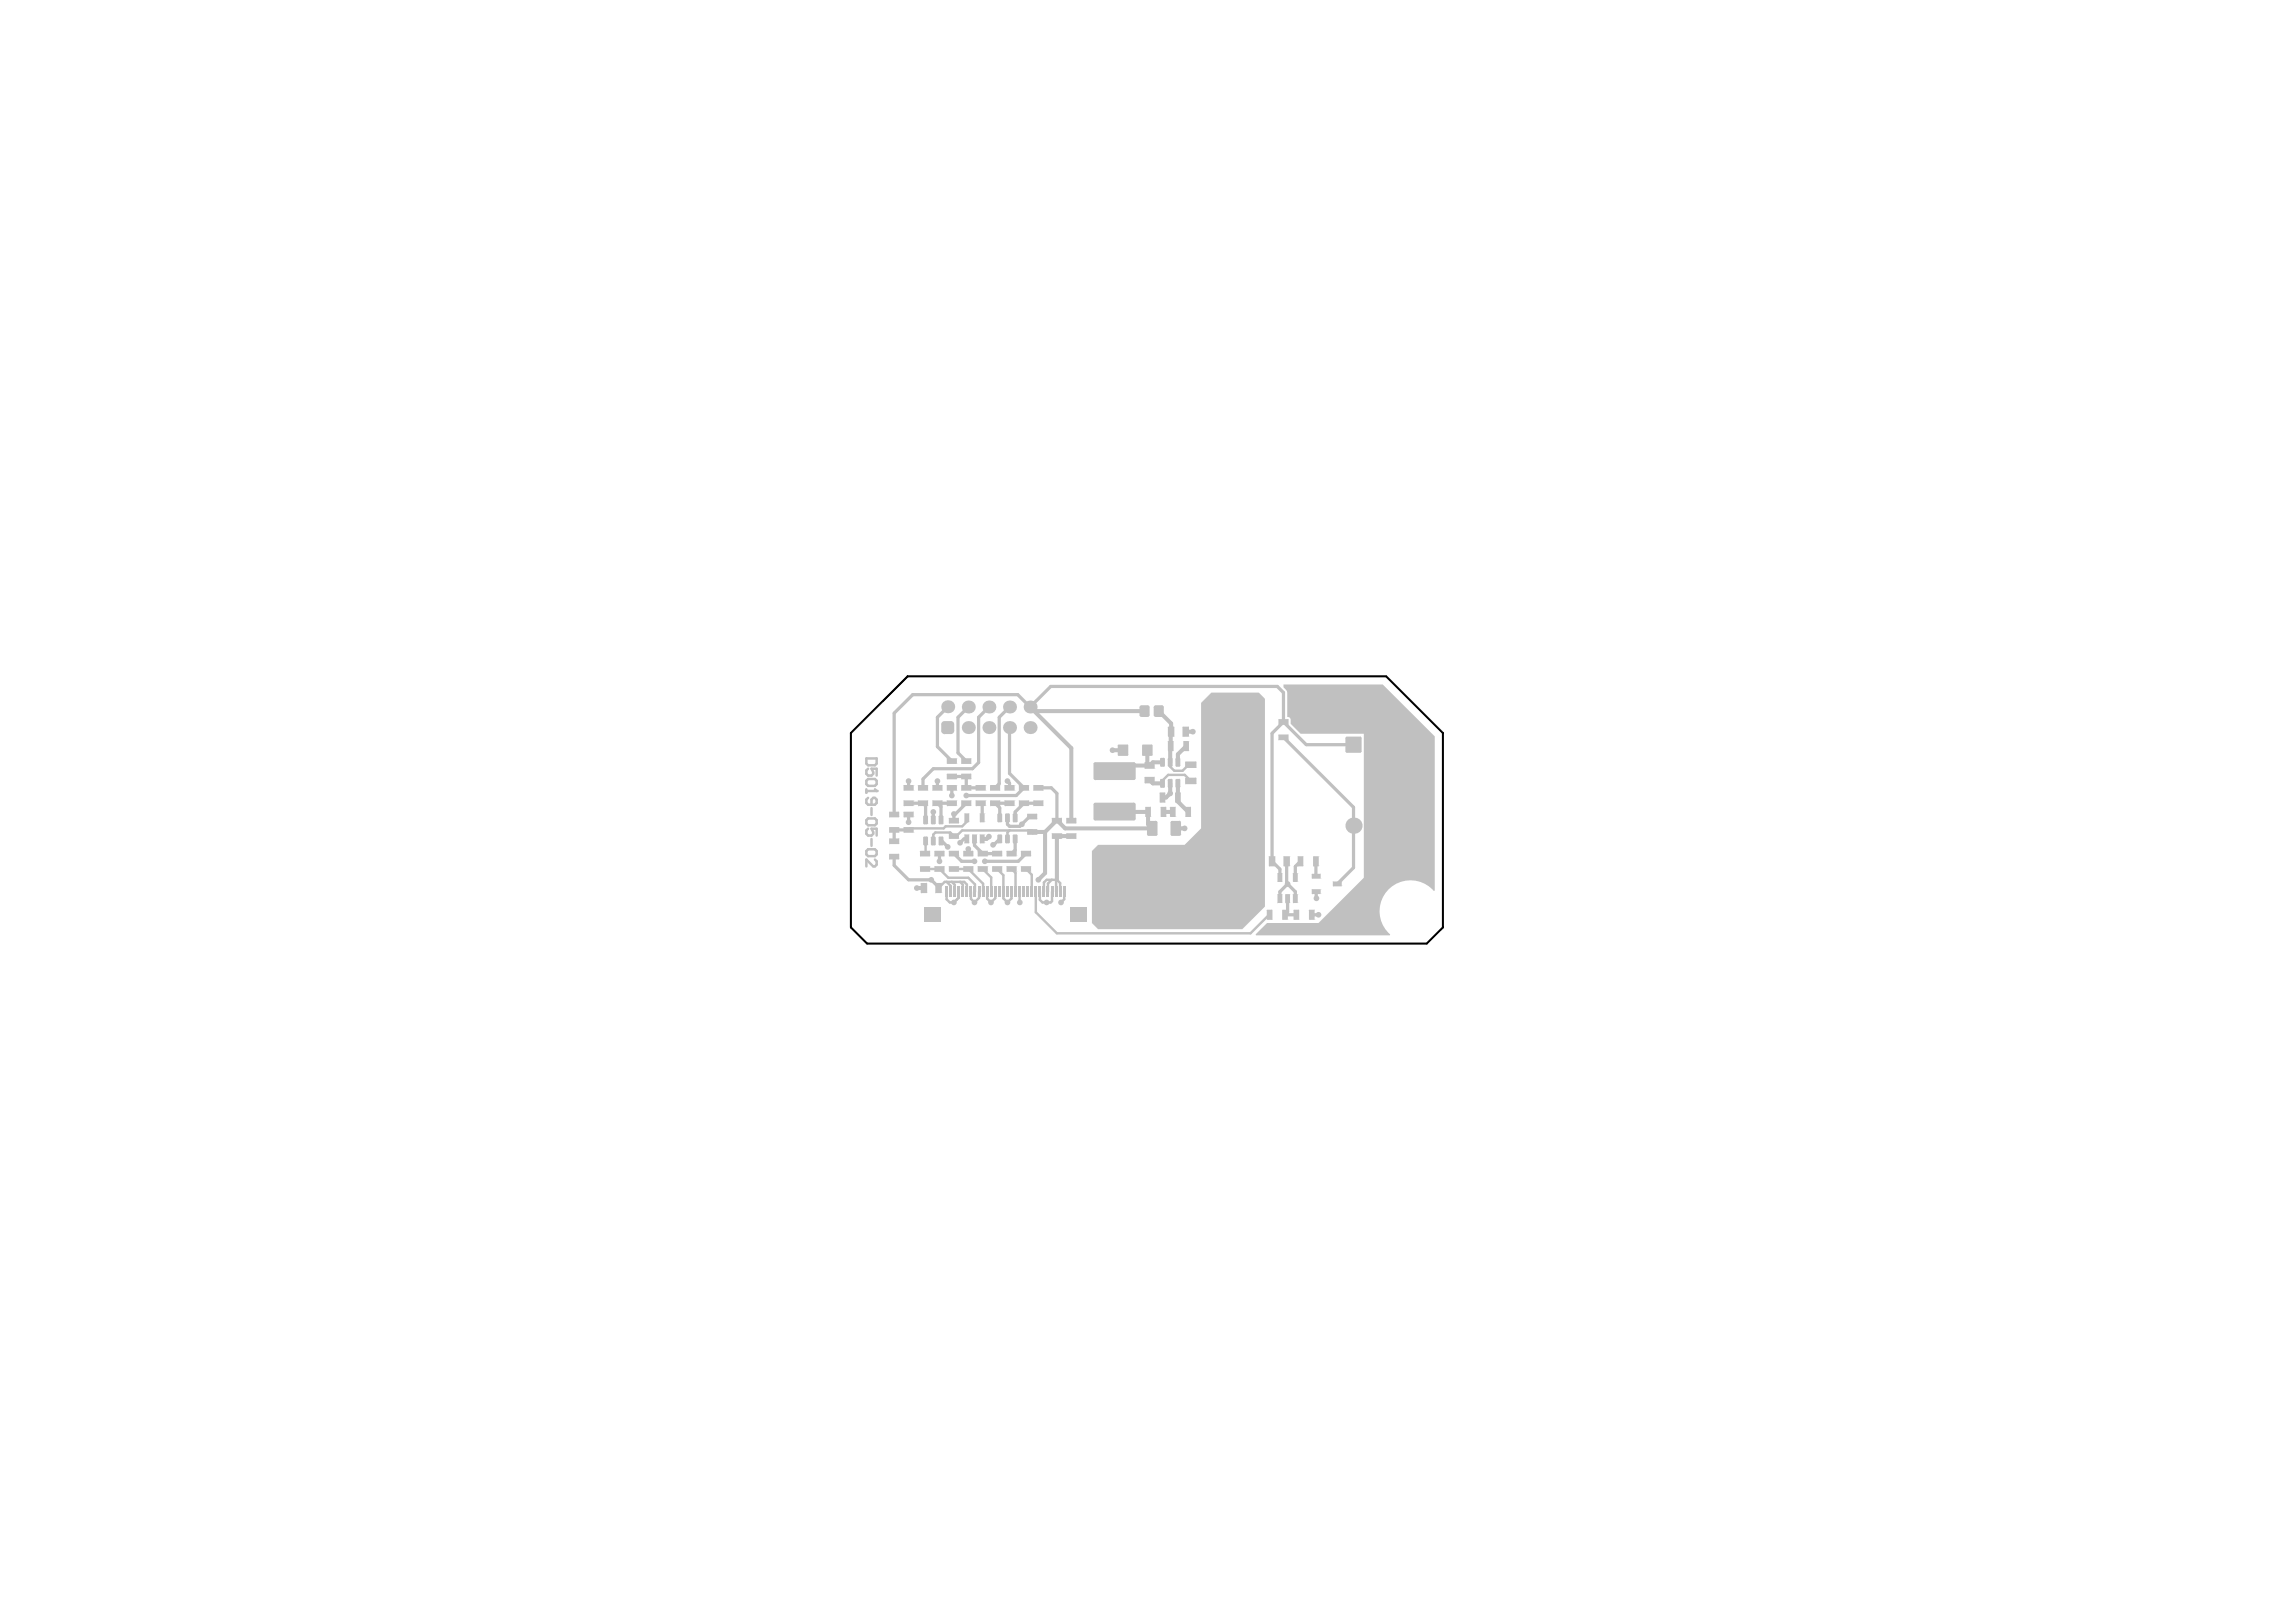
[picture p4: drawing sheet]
<svg xmlns="http://www.w3.org/2000/svg" width="297mm" height="210mm" viewBox="0 0 297 210" stroke-linecap="round" stroke-linejoin="round" font-family="sans-serif">
<path d="M110.1 94.9l7.3-7.4h61.9l7.4 7.4v25.1l-2.1 2.1h-72.4l-2.1-2.1z" fill="none" stroke="#000" stroke-width=".27"/>
<g fill="#c0c0c0">
<path d="M166 88.6h12.9l6.7 6.7v20h-.1a4 4 0 0 0-5.8-.2 4 4 0 0 0 .2 5.8l-.1 .1h-17.3l-.1-.1 1.5-1.5h6.7l5.8-5.8v-18.6h-8.1l-1.3-1.3v-.6a.36 .36 0 0 0-.5-.3v-3.2l-.1-.3-.4-.4z"/>
<path d="M155.4 91l1.3-1.4h6.1l.8 .8v26.9l-2.9 2.9h-18.6l-.8-.8v-9.3l.8-.8h11.2l2.1-2.1z"/>
<circle cx="117.5" cy="107.4" r=".21"/>
</g>
<path d="M117.7 107.2l-.2 .2" fill="none" stroke="#c0c0c0" stroke-width=".31"/>
<circle cx="119.7" cy="112.5" r=".16" fill="#c0c0c0"/>
<path d="M119.7 110.4v.1M120.7 108v.8M121.5 112.5l1.2 1.1M122.3 106.9l-.2 .3M123 114.6v.8M123.8 116.4h.1M124.6 114.5v.9M125.1 114.5v.9" fill="none" stroke="#c0c0c0" stroke-width=".31"/>
<path d="M120.7 99.5l-1.3 1.3M119.4 103.9l.3 .4M121.5 110.5v1M121.7 108.8h.1l.8 .8M123.1 102v.9" fill="none" stroke="#c0c0c0" stroke-width=".42"/>
<circle cx="125.3" cy="112.5" r=".16" fill="#c0c0c0"/>
<path d="M123.9 97.4l1.1 1.1M125.1 108.6h-.4l-.5 .5M126.1 108.6v.8M126.9 103.9l.2 .2M128.7 103.9l.6 .6M129.3 108.6l-.7 .7h-.1" fill="none" stroke="#c0c0c0" stroke-width=".42"/>
<path d="M125.1 105.8v.5l-.6 .6M126.1 114.5v.9M127.2 114.4v1" fill="none" stroke="#c0c0c0" stroke-width=".31"/>
<circle cx="128.7" cy="103.9" r=".21" fill="#c0c0c0"/>
<path d="M130.9 112.5l.5 .5M132.7 112.5l.8 .7" fill="none" stroke="#c0c0c0" stroke-width=".31"/>
<path d="M130.3 105.8v.9l.3 .2" fill="none" stroke="#c0c0c0" stroke-width=".42"/>
<circle cx="132.5" cy="103.9" r=".21" fill="#c0c0c0"/>
<g fill="none" stroke="#c0c0c0" stroke-width=".52">
<path d="M133.3 91.5l5.3 5.3v9.4M133.8 92h14.3M143.9 97.1h1.4M148.4 97.1v1.7l.3 .3M148.7 99.1h-3.8l-.7 .7M149.9 92l1.6 1.6-.1 5.1M150.4 98.7h-1.3l-.4 .4M153.4 94.7h.9M153.5 96.6l-1.1 1v1.1M118.6 114.9h.9M125.3 109.9v.6M127.9 108.3l-.3 .3h-.5"/>
<path d="M135.2 107.7h-1.7h.1M135.2 107.7v5.3l-.9 .9M138.6 108.2h-1.9v5.7M144.2 105l4.3 .1v1.6l.6 .5h-11.3l-1.1-1.1-1.5 1.6M148.7 101l.4 .4h1.3M150.5 105.1h1.2M151.4 101.4v1.3l-.5 .5h-.5M152.1 107.2h1.2M152.4 101.4v2.3l1.3 1.4"/>
</g>
<g fill="none" stroke="#c0c0c0" stroke-width=".31">
<path d="M151.4 98.7v.5l.5 .5h1.1l.8-.7h.3M117.7 107.2h4.4M119.7 112.5h1.8M119.7 108.8v1.6M122.3 106.9h2.2M122.5 115.4v1l.4 .4h.5l.4-.4M122.5 114.1l.5 .5M122.7 113.6h2.6l.8 .9M123.1 114.1l.4 .4v.9M123.4 112.5h1.9l1.9 1.9M124 116.2h.1M124 116.2l-.2 .2"/>
<path d="M124 115.4v.8M124.2 114.1l.4 .4M125.1 114.5l-.4-.4h-2.5l-.8 .8M125.6 115.4v.9l.5 .5 .6-.6v-.8M127.1 112.5l1.1 1.1v1.8M127.7 115.4v.9l.5 .5 .6-.6v-.8M129 112.5l.8 .8v3l.5 .5 .6-.5v-.9M130.6 107.5l-.3 .2v.9M131.4 113v2.4M131.9 115.4v1.4M133.5 113.2v2.2M133.5 107.5h-9l-.8 .7h-.3l-.5-.5h-1.9l-.3 .3"/>
<path d="M134 115.4v2.7l2.7 2.7h25.1l2.4-2.4M134.5 115.4v1l.4 .4h1l.2-.2v-1.2M136.1 113.9l-.5 .4v1.1M136.7 113.9l.5 .4v1.1M136.7 113.9h-1.3l-.3 .3v1.2M136.7 113.9l-.1 .1v1.4M137.7 115.4v1l-.4 .4M154.1 101.1l-.8-.8h-2.2l-.7 .7v.4"/>
</g>
<g fill="none" stroke="#c0c0c0" stroke-width=".42">
<path d="M122.6 91.5l-1.3 1.3v3.8l1.8 1.9M125.3 91.5l-1.4 1.3v4.6M127.9 91.5l-1.3 1.3v5.9l-.8 .8h-5.1M130.6 91.5l-1.3 1.3v8.6l-.6 .6M130.6 94.2v5.9l1.9 1.9-1 .9h-6.5M166 93.4l-1.4 1.5v16.6l1 1v1M166 93.4v-3.8l-.8-.8h-29.3l-2.6 2.7-1.6-1.6h-13.6l-2.4 2.4v13.1M166 95.4l9.1 9.1v7.8l-2.1 2.1M166 93.4l3 3h6.1M115.7 110.9v1.1l1.8 1.9h3l.9 .9v.1M117.5 107.4h-1.8v1.5M117.5 101.1v.9"/>
<path d="M117.5 105.4v1M117.5 103.9h1.9M119.4 100.8v1.2M119.7 104.3v1.8M120.7 105.1v1M121.3 101.1v.9M123.1 100.5h1.9v1.5h1.9M123.1 103.9h-1.8l.4 .5v1.7M123.4 110.5l1 1h1.7M125 103.9l-1.4 1.4h-.2v.9M126.1 109.4l1 1.1h1.9M127.1 104.1v1.7"/>
<path d="M128.7 103.9h1.9M129.3 104.5v1.3M130.3 101.1l.3 .2v.7M131.3 108.6v1.4l-.4 .5M132.7 110.5l-1 1h-4.3M133.5 105.7h-.3l-1.3 1.2h-1.3M134.3 103.9h-1.8l-1.2 1.2v.7M134.3 102h1.7l.7 .7v3.4M166.5 111.5v2.8l1.1 1.1v.9M166.6 114.4l-1 1v.9M166.6 116.3v1.7l-.4 .4h1.5M168.2 111.5l-.6 .6v1.4"/>
<path d="M169.7 118.4h.9M170.2 111.5l.1 1.9M170.3 115.4v.9"/>
</g>
<path d="M112.1 98.1h1.3v.7l-.2 .2h-.9l-.2-.2zM112.3 99.5l-.2 .2v.4l.2 .3h.4l.3-.3v-.2l-.3-.4h.7v.9M112.1 101l.2-.2h.9l.2 .2v.5l-.2 .2h-.9l-.2-.2zM112.1 102.1v.5M112.1 102.4h1.3" fill="none" stroke="#c0c0c0" stroke-width=".32"/>
<circle cx="113.4" cy="102.4" r=".16" fill="#c0c0c0"/>
<path d="M112.1 106.1l.2-.2h.9l.2 .2v.5l-.2 .2h-.9l-.2-.2zM112.1 110.1l.2-.2h.9l.2 .2v.5l-.2 .2h-.9l-.2-.2zM112.3 103.3l-.2 .2v.4l.2 .2h.9l.2-.2v-.4l-.2-.2h-.2l-.3 .2v.6M112.3 107.2l-.2 .3v.4l.2 .2h.4l.3-.2v-.2l-.3-.5h.7v.9M112.7 104.6v.9M112.7 108.6v.9M113.2 102.1l.2 .3M113.2 111.2l.2 .3v.4l-.2 .2h-.2l-.9-.9v.9" fill="none" stroke="#c0c0c0" stroke-width=".32"/>
<g fill="#c0c0c0">
<path d="M115 111.2h.1z"/>
<path d="M115 109.2h.1z"/>
<path d="M125.3 108l.1 .1z"/>
<path d="M127.3 108l.1 .1z"/>
<path d="M126.3 108l.1 .1z"/>
<path d="M127.5 104.2v.1z"/>
<path d="M127.5 102.2v.1z"/>
<path d="M128.3 110.8h.1z"/>
<path d="M131.5 112.7v.1z"/>
<path d="M130.2 110.8h.1z"/>
<path d="M132.1 110.8h.1z"/>
<path d="M116.3 105.7v.1z"/>
<path d="M116.3 107.7v.1z"/>
<path d="M125.3 105.3h.1z"/>
<path d="M127.3 105.3h.1z"/>
<path d="M150.7 102.6h.1z"/>
<path d="M152.7 102.6h.1z"/>
<path d="M165.3 116.8v.1z"/>
<path d="M165.8 115.7l.1 .1z"/>
<path d="M164.2 110.8v.1z"/>
<path d="M167.3 116.8v.1z"/>
<path d="M167.8 115.7l.1 .1z"/>
<path d="M166.3 116.8v.1z"/>
<path d="M166.8 115.7l.1 .1z"/>
<path d="M167.3 119h.1z"/>
<path d="M169.3 119h.1z"/>
<path d="M148.2 104.4v.1z"/>
<path d="M150.2 104.4v.1z"/>
<path d="M151.4 104.4v.1z"/>
<path d="M153.4 104.4v.1z"/>
<path d="M165.8 113h.1z"/>
<path d="M167.8 113h.1z"/>
<path d="M118.8 103.6v.1z"/>
<path d="M118.8 101.6v.1z"/>
<path d="M121.8 115.5v.1z"/>
<path d="M122.8 112.1v.1z"/>
<path d="M125.9 112.7v.1z"/>
<path d="M126.5 110.8h.1z"/>
<path d="M122.8 110.1v.1z"/>
<path d="M120.9 110.8h.1z"/>
<path d="M124.6 110.8h.1z"/>
<path d="M124.4 103.6v.1z"/>
<path d="M121.9 104.2v.1z"/>
<path d="M124.4 101.6v.1z"/>
<path d="M121.9 102.2v.1z"/>
<path d="M124.4 100.1v.1z"/>
<path d="M124.4 98.1v.1z"/>
<path d="M133.1 104.2v.1z"/>
<path d="M133.1 102.2v.1z"/>
<path d="M137.9 107.9h.1z"/>
<path d="M137.9 105.9h.1z"/>
<path d="M169.7 115.6l.1 .1z"/>
<path d="M170.8 115.1h.1z"/>
<path d="M169.7 113.6l.1 .1z"/>
<path d="M170.8 113.1h.1z"/>
<path d="M166.6 95.1h.1z"/>
<path d="M166.6 93.1h.1z"/>
<path d="M132.9 108h.1z"/>
<path d="M132.9 106h.1z"/>
<path d="M149.3 98.7h.1z"/>
<path d="M153 95.3h.1z"/>
<path d="M151.1 95.3h.1z"/>
<path d="M165.9 119h.1z"/>
<path d="M163.9 119h.1z"/>
<path d="M169.9 110.8v.1z"/>
<path d="M172.4 114.6l.1 .1z"/>
<path d="M173.5 114.1h.1z"/>
<path d="M151.8 97.1v.1z"/>
<path d="M120.3 112.7v.1z"/>
<path d="M119 110.8h.1z"/>
<path d="M123 93.3v.4zM123 93.3l.4 .2v.2h-.4z"/>
<path d="M121.8 93.7h.4zM121.8 93.5l.4-.2v.4h-.4z"/>
<path d="M122.2 94.6v.4zM121.8 94.6h.4v.4l-.2-.1z"/>
<path d="M123 94.6h.4zM123 94.6h.4l-.2 .3-.2 .1z"/>
<path d="M175.9 97.2h.3zM175.9 97.2h.3l-.3 .2z"/>
<path d="M175.9 95.3v.2zM175.9 95.3l.3 .2h-.3z"/>
<path d="M174.1 95.5h.2zM174.1 95.4l.2-.1v.2h-.2z"/>
<path d="M174.3 97.2v.2zM174.1 97.2h.2v.2z"/>
<path d="M116.3 110.5v.1zM116.3 110.5v.1z"/>
<path d="M115 110.6h.1zM115 110.5l.1 .1z"/>
<path d="M116.3 108.5v.1zM116.3 108.5v.1z"/>
<path d="M115 108.6h.1zM115 108.5l.1 .1z"/>
<path d="M120.9 108.3v.1zM120.9 108.3l.2 .1h-.2z"/>
<path d="M120.4 108.4h.2zM120.5 108.3h.1v.1h-.2z"/>
<path d="M120.6 109.2v.2zM120.4 109.2h.2v.2z"/>
<path d="M120.9 109.2h.2zM120.9 109.2h.2l-.2 .2z"/>
<path d="M119.9 108.3v.1zM119.9 108.3l.2 .1h-.2z"/>
<path d="M119.4 108.4h.2zM119.5 108.3h.1v.1h-.2z"/>
<path d="M119.6 109.2v.2zM119.4 109.2h.2v.2z"/>
<path d="M119.9 109.2h.2zM119.9 109.2h.2l-.2 .2z"/>
<path d="M121.9 108.3v.1zM121.9 108.3l.2 .1h-.2z"/>
<path d="M121.4 108.4h.2zM121.5 108.3h.1v.1h-.2z"/>
<path d="M121.6 109.2v.2zM121.4 109.2h.2v.2z"/>
<path d="M121.9 109.2h.2zM121.9 109.2h.2l-.2 .2z"/>
<path d="M127.5 103.6v.1zM127.5 103.6v.1z"/>
<path d="M126.2 103.7h.1zM126.2 103.6l.1 .1z"/>
<path d="M126.3 104.2v.1zM126.2 104.2l.1 .1z"/>
<path d="M127.5 101.6v.1zM127.5 101.6v.1z"/>
<path d="M126.2 101.7h.1zM126.2 101.6l.1 .1z"/>
<path d="M126.3 102.2v.1zM126.2 102.2l.1 .1z"/>
<path d="M128.4 112.7v.1zM128.3 112.7l.1 .1z"/>
<path d="M129.6 112.7h.1zM129.6 112.7h.1l-.1 .1z"/>
<path d="M129.6 112.1v.1zM129.6 112.1l.1 .1z"/>
<path d="M128.3 112.2h.1zM128.4 112.1v.1z"/>
<path d="M129.6 110.8h.1zM129.6 110.8h.1h-.1z"/>
<path d="M129.6 110.1v.1zM129.6 110.1l.1 .1z"/>
<path d="M128.3 110.2h.1zM128.4 110.1v.1z"/>
<path d="M129.5 108v.1zM129.5 108l.2 .1h-.2z"/>
<path d="M129 108.1h.2zM129.1 108h.1v.1h-.2z"/>
<path d="M129.2 109v.1zM129 109h.2v.1z"/>
<path d="M129.5 109h.2zM129.5 109h.2l-.2 .1z"/>
<path d="M129.3 103.6v.1zM129.3 103.6l.1 .1z"/>
<path d="M128.1 103.7h.1zM128.1 103.6l.1 .1z"/>
<path d="M128.2 104.2v.1zM128.1 104.2l.1 .1z"/>
<path d="M129.3 104.2h.1zM129.3 104.2h.1l-.1 .1z"/>
<path d="M129.3 101.6v.1zM129.3 101.6l.1 .1z"/>
<path d="M128.1 101.7h.1zM128.1 101.6l.1 .1z"/>
<path d="M128.2 102.2v.1zM128.1 102.2l.1 .1z"/>
<path d="M129.3 102.2h.1zM129.3 102.2h.1l-.1 .1z"/>
<path d="M131.5 112.1v.1zM131.5 112.1v.1z"/>
<path d="M130.2 112.2h.1zM130.2 112.1l.1 .1z"/>
<path d="M130.3 112.7v.1zM130.2 112.7l.1 .1z"/>
<path d="M131.5 110.1v.1zM131.5 110.1v.1z"/>
<path d="M130.2 110.2h.1zM130.2 110.1l.1 .1z"/>
<path d="M131.5 108v.1zM131.5 108l.1 .1h-.1z"/>
<path d="M131 108.1h.2zM131.1 108h.1v.1h-.2z"/>
<path d="M131.2 109v.1zM131 109h.2v.1z"/>
<path d="M131.5 109h.1zM131.5 109h.1l-.1 .1z"/>
<path d="M130.5 108v.1zM130.5 108l.2 .1h-.2z"/>
<path d="M130 108.1h.2zM130.1 108h.1v.1h-.2z"/>
<path d="M130.2 109v.1zM130 109h.2v.1z"/>
<path d="M130.5 109h.2zM130.5 109h.2l-.2 .1z"/>
<path d="M131.2 103.6v.1zM131.2 103.6l.1 .1z"/>
<path d="M129.9 103.7h.1zM130 103.6v.1z"/>
<path d="M130 104.2v.1zM129.9 104.2l.1 .1z"/>
<path d="M131.2 104.2h.1zM131.2 104.2h.1l-.1 .1z"/>
<path d="M131.2 101.6v.1zM131.2 101.6l.1 .1z"/>
<path d="M129.9 101.7h.1zM130 101.6v.1z"/>
<path d="M130 102.2v.1zM129.9 102.2l.1 .1z"/>
<path d="M131.2 102.2h.1zM131.2 102.2h.1l-.1 .1z"/>
<path d="M133.3 112.1v.1zM133.3 112.1l.1 .1z"/>
<path d="M132.1 112.2h.1zM132.1 112.1l.1 .1z"/>
<path d="M132.2 112.7v.1zM132.1 112.7l.1 .1z"/>
<path d="M133.3 112.7h.1zM133.3 112.7h.1l-.1 .1z"/>
<path d="M133.3 110.1v.1zM133.3 110.1l.1 .1z"/>
<path d="M132.1 110.2h.1zM132.1 110.1l.1 .1z"/>
<path d="M133.3 110.8h.1zM133.3 110.8h.1h-.1z"/>
<path d="M116.3 105v.1zM116.3 105v.1z"/>
<path d="M115 105.1h.1zM115 105.1h.1z"/>
<path d="M115.1 105.7v.1zM115 105.7l.1 .1z"/>
<path d="M116.3 107v.1zM116.3 107v.1z"/>
<path d="M115 107.1h.1zM115 107.1h.1z"/>
<path d="M115.1 107.7v.1zM115 107.7l.1 .1z"/>
<path d="M119.9 105.5v.2zM119.9 105.5l.2 .2h-.2z"/>
<path d="M119.4 105.7h.2zM119.5 105.6l.1-.1v.2h-.2z"/>
<path d="M119.6 106.5v.2zM119.4 106.5h.2v.2z"/>
<path d="M119.9 106.5h.2zM119.9 106.5h.2l-.2 .2z"/>
<path d="M120.9 105.5v.2zM120.9 105.5l.2 .2h-.2z"/>
<path d="M120.4 105.7h.2zM120.5 105.6l.1-.1v.2h-.2z"/>
<path d="M120.6 106.5v.2zM120.4 106.5h.2v.2z"/>
<path d="M120.9 106.5h.2zM120.9 106.5h.2l-.2 .2z"/>
<path d="M121.9 105.5v.2zM121.9 105.5l.2 .2h-.2z"/>
<path d="M121.4 105.7h.2zM121.5 105.6l.1-.1v.2h-.2z"/>
<path d="M121.6 106.5v.2zM121.4 106.5h.2v.2z"/>
<path d="M121.9 106.5h.2zM121.9 106.5h.2l-.2 .2z"/>
<path d="M129.5 105.3v.1zM129.5 105.3l.2 .1h-.2z"/>
<path d="M129 105.4h.2zM129.1 105.3h.1v.1h-.2z"/>
<path d="M129.2 106.3v.1zM129 106.3h.2v.1z"/>
<path d="M129.5 106.3h.2zM129.5 106.3h.2l-.2 .1z"/>
<path d="M131.5 105.3v.1zM131.5 105.3l.1 .1h-.1z"/>
<path d="M131 105.4h.2zM131.1 105.3h.1v.1h-.2z"/>
<path d="M131.2 106.3v.1zM131 106.3h.2v.1z"/>
<path d="M131.5 106.3h.1zM131.5 106.3h.1l-.1 .1z"/>
<path d="M130.5 105.3v.1zM130.5 105.3l.2 .1h-.2z"/>
<path d="M130 105.4h.2zM130.1 105.3h.1v.1h-.2z"/>
<path d="M130.2 106.3v.1zM130 106.3h.2v.1z"/>
<path d="M130.5 106.3h.2zM130.5 106.3h.2l-.2 .1z"/>
<path d="M147.4 91.5h.3zM147.5 91.4l.2-.1v.2h-.3z"/>
<path d="M147.7 92.5v.3zM147.4 92.5h.3v.3l-.2-.1z"/>
<path d="M148.5 92.5h.2zM148.5 92.5h.2l-.1 .3h-.1z"/>
<path d="M148.5 91.3v.2zM148.5 91.3h.1l.1 .2h-.2z"/>
<path d="M150.2 99.1v.1zM150.1 99.1h.1v.1z"/>
<path d="M150.6 99.1h.1zM150.6 99.1h.1l-.1 .1z"/>
<path d="M150.6 98.1v.1zM150.6 98.1l.1 .1h-.1z"/>
<path d="M150.1 98.2h.1zM150.1 98.1h.1v.1h-.1z"/>
<path d="M150.2 101.8v.2zM150.1 101.8h.1v.2z"/>
<path d="M150.6 101.8h.1zM150.6 101.8h.1l-.1 .2z"/>
<path d="M150.6 100.8v.2zM150.6 100.8l.1 .2h-.1z"/>
<path d="M150.1 101h.1zM150.1 100.8h.1v.2h-.1z"/>
<path d="M150 102.6h.1zM150 102.6h.1z"/>
<path d="M150.1 103.8v.1zM150 103.8l.1 .1z"/>
<path d="M150.7 103.8h.1zM150.7 103.8h.1l-.1 .1z"/>
<path d="M149.3 91.5h.2zM149.3 91.4l.2-.1v.2h-.2z"/>
<path d="M149.5 92.5v.3zM149.3 92.5h.2v.3h-.1z"/>
<path d="M150.3 92.5h.3zM150.3 92.5h.3l-.2 .3h-.1z"/>
<path d="M150.3 91.3v.2zM150.3 91.3h.1l.2 .2h-.3z"/>
<path d="M152.6 108h.2zM152.6 108h.2l-.2 .2z"/>
<path d="M152.6 106.2v.2zM152.6 106.2l.2 .2h-.2z"/>
<path d="M151.4 106.4h.2zM151.5 106.3l.1-.1v.2h-.2z"/>
<path d="M151.6 108v.2zM151.4 108h.2v.2z"/>
<path d="M152.2 99.1v.1zM152.1 99.1h.1v.1z"/>
<path d="M152.5 99.1h.2zM152.5 99.1h.2l-.2 .1z"/>
<path d="M152.5 98.1v.1zM152.5 98.1l.2 .1h-.2z"/>
<path d="M152.1 98.2h.1zM152.1 98.1h.1v.1h-.1z"/>
<path d="M152.2 101.8v.2zM152.1 101.8h.1v.2z"/>
<path d="M152.5 101.8h.2zM152.5 101.8h.2l-.2 .2z"/>
<path d="M152.5 100.8v.2zM152.5 100.8l.2 .2h-.2z"/>
<path d="M152.1 101h.1zM152.1 100.8h.1v.2h-.1z"/>
<path d="M152 102.6h.1zM152 102.6h.1z"/>
<path d="M152.1 103.8v.1zM152 103.8l.1 .1z"/>
<path d="M152.7 103.8h.1zM152.7 103.8h.1l-.1 .1z"/>
<path d="M153.4 101.4v.1zM153.3 101.4l.1 .1z"/>
<path d="M154.7 101.4h.1zM154.7 101.4h.1l-.1 .1z"/>
<path d="M154.7 100.6v.1zM154.7 100.6l.1 .1z"/>
<path d="M153.3 100.7h.1zM153.3 100.7h.1z"/>
<path d="M153.4 99.3v.1zM153.3 99.3l.1 .1z"/>
<path d="M154.7 99.3h.1zM154.7 99.3h.1l-.1 .1z"/>
<path d="M154.7 98.5v.1zM154.7 98.5l.1 .1z"/>
<path d="M153.3 98.6h.1zM153.3 98.6h.1z"/>
<path d="M164.9 112h.1zM164.9 112h.1l-.1 .1z"/>
<path d="M164.9 110.8v.1zM164.9 110.8l.1 .1z"/>
<path d="M164.2 112v.1zM164.2 112v.1z"/>
<path d="M168 119h.1zM168 119h.1h-.1z"/>
<path d="M168 117.7v.1zM168 117.7l.1 .1z"/>
<path d="M167.3 117.8h.1zM167.4 117.7v.1z"/>
<path d="M170 119h.1zM170 119h.1h-.1z"/>
<path d="M170 117.7v.1zM170 117.7l.1 .1z"/>
<path d="M169.3 117.8h.1zM169.4 117.7v.1z"/>
<path d="M148.8 105.7h.1zM148.8 105.7h.1h-.1z"/>
<path d="M148.8 104.4v.1zM148.8 104.4l.1 .1z"/>
<path d="M150.8 105.7h.1zM150.8 105.7h.1h-.1z"/>
<path d="M150.8 104.4v.1zM150.8 104.4l.1 .1z"/>
<path d="M152 105.7h.1zM152 105.7h.1h-.1z"/>
<path d="M152 104.4v.1zM152 104.4l.1 .1z"/>
<path d="M154 105.7h.1zM154 105.7h.1h-.1z"/>
<path d="M154 104.4v.1zM154 104.4l.1 .1z"/>
<path d="M119.1 114.4h.1zM119.1 114.3l.1 .1z"/>
<path d="M119.2 115.5v.1zM119.1 115.5l.1 .1z"/>
<path d="M119.9 115.5h.1zM119.9 115.5h.1l-.1 .1z"/>
<path d="M119.9 114.3v.1zM119.9 114.3l.1 .1z"/>
<path d="M120 103.6v.1zM120 103.6l.1 .1z"/>
<path d="M118.8 104.2v.1zM118.8 104.2v.1z"/>
<path d="M120 104.2h.1zM120 104.2h.1l-.1 .1z"/>
<path d="M118.1 103.6v.1zM118.1 103.6l.1 .1z"/>
<path d="M116.9 103.7h.1zM116.9 103.6l.1 .1z"/>
<path d="M117 104.2v.1zM116.9 104.2l.1 .1z"/>
<path d="M118.1 104.2h.1zM118.1 104.2h.1l-.1 .1z"/>
<path d="M120 101.6v.1zM120 101.6l.1 .1z"/>
<path d="M118.8 102.2v.1zM118.8 102.2v.1z"/>
<path d="M120 102.2h.1zM120 102.2h.1l-.1 .1z"/>
<path d="M118.1 101.6v.1zM118.1 101.6l.1 .1z"/>
<path d="M116.9 101.7h.1zM116.9 101.6l.1 .1z"/>
<path d="M117 102.2v.1zM116.9 102.2l.1 .1z"/>
<path d="M118.1 102.2h.1zM118.1 102.2h.1l-.1 .1z"/>
<path d="M121 114.4h.1zM121 114.3l.1 .1z"/>
<path d="M121.1 115.5v.1zM121 115.5l.1 .1z"/>
<path d="M121.8 114.3v.1zM121.8 114.3v.1z"/>
<path d="M127.7 112.1v.1zM127.7 112.1l.1 .1z"/>
<path d="M126.5 112.2h.1zM126.5 112.1l.1 .1z"/>
<path d="M126.6 112.7v.1zM126.5 112.7l.1 .1z"/>
<path d="M127.7 112.7h.1zM127.7 112.7h.1l-.1 .1z"/>
<path d="M124 112.1v.1zM124 112.1l.1 .1z"/>
<path d="M122.8 112.7v.1zM122.8 112.7v.1z"/>
<path d="M124 112.7h.1zM124 112.7h.1l-.1 .1z"/>
<path d="M122.1 112.1v.1zM122.1 112.1l.1 .1z"/>
<path d="M120.9 112.2h.1zM120.9 112.1l.1 .1z"/>
<path d="M121 112.7v.1zM120.9 112.7l.1 .1z"/>
<path d="M122.1 112.7h.1zM122.1 112.7h.1l-.1 .1z"/>
<path d="M125.9 112.1v.1zM125.9 112.1v.1z"/>
<path d="M124.6 112.2h.1zM124.6 112.1l.1 .1z"/>
<path d="M124.7 112.7v.1zM124.6 112.7l.1 .1z"/>
<path d="M127.7 110.1v.1zM127.7 110.1l.1 .1z"/>
<path d="M126.5 110.2h.1zM126.5 110.1l.1 .1z"/>
<path d="M127.7 110.8h.1zM127.7 110.8h.1h-.1z"/>
<path d="M124 110.1v.1zM124 110.1l.1 .1z"/>
<path d="M124 110.8h.1zM124 110.8h.1h-.1z"/>
<path d="M122.1 110.1v.1zM122.1 110.1l.1 .1z"/>
<path d="M120.9 110.2h.1zM120.9 110.1l.1 .1z"/>
<path d="M122.1 110.8h.1zM122.1 110.8h.1h-.1z"/>
<path d="M125.9 110.1v.1zM125.9 110.1v.1z"/>
<path d="M124.6 110.2h.1zM124.6 110.1l.1 .1z"/>
<path d="M124 107.8v.1zM124 107.8l.1 .1z"/>
<path d="M122.8 108.5v.1zM122.8 108.5v.1z"/>
<path d="M124 108.5h.1zM124 108.5h.1l-.1 .1z"/>
<path d="M124 105.8v.1zM124 105.8l.1 .1z"/>
<path d="M122.8 106.5v.1zM122.8 106.5v.1z"/>
<path d="M124 106.5h.1zM124 106.5h.1l-.1 .1z"/>
<path d="M124.4 104.2v.1zM124.4 104.2v.1z"/>
<path d="M125.6 104.2h.1zM125.6 104.2h.1l-.1 .1z"/>
<path d="M125.6 103.6v.1zM125.6 103.6l.1 .1z"/>
<path d="M121.9 103.6v.1zM121.9 103.6v.1z"/>
<path d="M120.6 103.7h.1zM120.6 103.6l.1 .1z"/>
<path d="M120.7 104.2v.1zM120.6 104.2l.1 .1z"/>
<path d="M123.7 103.6v.1zM123.7 103.6l.1 .1z"/>
<path d="M122.5 103.7h.1zM122.5 103.6l.1 .1z"/>
<path d="M122.6 104.2v.1zM122.5 104.2l.1 .1z"/>
<path d="M123.7 104.2h.1zM123.7 104.2h.1l-.1 .1z"/>
<path d="M124.4 102.2v.1zM124.4 102.2v.1z"/>
<path d="M125.6 102.2h.1zM125.6 102.2h.1l-.1 .1z"/>
<path d="M125.6 101.6v.1zM125.6 101.6l.1 .1z"/>
<path d="M121.9 101.6v.1zM121.9 101.6v.1z"/>
<path d="M120.6 101.7h.1zM120.6 101.6l.1 .1z"/>
<path d="M120.7 102.2v.1zM120.6 102.2l.1 .1z"/>
<path d="M123.7 101.6v.1zM123.7 101.6l.1 .1z"/>
<path d="M122.5 101.7h.1zM122.5 101.6l.1 .1z"/>
<path d="M122.6 102.2v.1zM122.5 102.2l.1 .1z"/>
<path d="M123.7 102.2h.1zM123.7 102.2h.1l-.1 .1z"/>
<path d="M125.6 100.1v.1zM125.6 100.1l.1 .1z"/>
<path d="M124.4 100.8v.1zM124.4 100.8v.1z"/>
<path d="M125.6 100.8h.1zM125.6 100.8h.1l-.1 .1z"/>
<path d="M123.7 100.1v.1zM123.7 100.1l.1 .1z"/>
<path d="M122.5 100.2h.1zM122.5 100.1l.1 .1z"/>
<path d="M122.6 100.8v.1zM122.5 100.8l.1 .1z"/>
<path d="M123.7 100.8h.1zM123.7 100.8h.1l-.1 .1z"/>
<path d="M125.6 98.1v.1zM125.6 98.1l.1 .1z"/>
<path d="M124.4 98.8v.1zM124.4 98.8v.1z"/>
<path d="M125.6 98.8h.1zM125.6 98.8h.1l-.1 .1z"/>
<path d="M123.7 98.1v.1zM123.7 98.1l.1 .1z"/>
<path d="M122.5 98.2h.1zM122.5 98.1l.1 .1z"/>
<path d="M122.6 98.8v.1zM122.5 98.8l.1 .1z"/>
<path d="M123.7 98.8h.1zM123.7 98.8h.1l-.1 .1z"/>
<path d="M133.1 103.6v.1zM133.1 103.6v.1z"/>
<path d="M131.8 103.7h.1zM131.8 103.6l.1 .1z"/>
<path d="M131.9 104.2v.1zM131.8 104.2l.1 .1z"/>
<path d="M133.8 104.2v.1zM133.7 104.2l.1 .1z"/>
<path d="M134.9 104.2h.1zM134.9 104.2h.1l-.1 .1z"/>
<path d="M134.9 103.6v.1zM134.9 103.6l.1 .1z"/>
<path d="M133.7 103.7h.1zM133.7 103.6l.1 .1z"/>
<path d="M133.1 101.6v.1zM133.1 101.6v.1z"/>
<path d="M131.8 101.7h.1zM131.8 101.6l.1 .1z"/>
<path d="M131.9 102.2v.1zM131.8 102.2l.1 .1z"/>
<path d="M133.8 102.2v.1zM133.7 102.2l.1 .1z"/>
<path d="M134.9 102.2h.1zM134.9 102.2h.1l-.1 .1z"/>
<path d="M134.9 101.6v.1zM134.9 101.6l.1 .1z"/>
<path d="M133.7 101.7h.1zM133.7 101.6l.1 .1z"/>
<path d="M139.2 107.8v.1zM139.2 107.8l.1 .1z"/>
<path d="M138 108.5v.1zM137.9 108.5l.1 .1z"/>
<path d="M139.2 108.5h.1zM139.2 108.5h.1l-.1 .1z"/>
<path d="M139.2 105.8v.1zM139.2 105.8l.1 .1z"/>
<path d="M138 106.5v.1zM137.9 106.5l.1 .1z"/>
<path d="M139.2 106.5h.1zM139.2 106.5h.1l-.1 .1z"/>
<path d="M165.5 95.7v.1zM165.4 95.7l.1 .1z"/>
<path d="M166.6 95.7h.1zM166.6 95.7h.1l-.1 .1z"/>
<path d="M165.4 95.1h.1zM165.4 95.1h.1z"/>
<path d="M165.5 93.7v.1zM165.4 93.7l.1 .1z"/>
<path d="M166.6 93.7h.1zM166.6 93.7h.1l-.1 .1z"/>
<path d="M165.4 93.1h.1zM165.4 93.1h.1z"/>
<path d="M118.1 107v.1zM118.1 107l.1 .1z"/>
<path d="M116.9 107.1h.1zM116.9 107.1h.1z"/>
<path d="M117 107.7v.1zM116.9 107.7l.1 .1z"/>
<path d="M118.1 107.7h.1zM118.1 107.7h.1l-.1 .1z"/>
<path d="M118.1 105v.1zM118.1 105l.1 .1z"/>
<path d="M116.9 105.1h.1zM116.9 105.1h.1z"/>
<path d="M117 105.7v.1zM116.9 105.7l.1 .1z"/>
<path d="M118.1 105.7h.1zM118.1 105.7h.1l-.1 .1z"/>
<path d="M134.1 107.3v.1zM134.1 107.3l.1 .1z"/>
<path d="M132.9 107.4h.1zM132.9 107.3l.1 .1z"/>
<path d="M134.1 108h.1zM134.1 108h.1h-.1z"/>
<path d="M134.1 105.3v.1zM134.1 105.3l.1 .1z"/>
<path d="M132.9 105.4h.1zM132.9 105.3l.1 .1z"/>
<path d="M134.1 106h.1zM134.1 106h.1h-.1z"/>
<path d="M149.5 108h.3zM149.5 108h.3l-.3 .2z"/>
<path d="M149.5 106.2v.2zM149.5 106.2l.3 .2h-.3z"/>
<path d="M148.4 106.4h.2zM148.4 106.3l.2-.1v.2h-.2z"/>
<path d="M148.6 108v.2zM148.4 108h.2v.2z"/>
<path d="M151.2 99.1v.1zM151.1 99.1h.1v.1z"/>
<path d="M151.5 99.1h.2zM151.5 99.1h.2l-.2 .1z"/>
<path d="M151.5 98.1v.1zM151.5 98.1l.2 .1h-.2z"/>
<path d="M151.1 98.2h.1zM151.1 98.1h.1v.1h-.1z"/>
<path d="M151.2 101.8v.2zM151.1 101.8h.1v.2z"/>
<path d="M151.5 101.8h.2zM151.5 101.8h.2l-.2 .2z"/>
<path d="M151.5 100.8v.2zM151.5 100.8l.2 .2h-.2z"/>
<path d="M151.1 101h.1zM151.1 100.8h.1v.2h-.1z"/>
<path d="M149 97.7h.1zM149 97.7h.1l-.1 .1z"/>
<path d="M149 96.4v.1zM149 96.4l.1 .1h-.1z"/>
<path d="M147.8 96.5h.1zM147.8 96.4h.1v.1h-.1z"/>
<path d="M147.9 97.7v.1zM147.8 97.7h.1v.1z"/>
<path d="M148.2 101.3v.1zM148.1 101.3l.1 .1z"/>
<path d="M149.3 101.3h.1zM149.3 101.3h.1l-.1 .1z"/>
<path d="M149.3 100.5v.1zM149.3 100.5l.1 .1z"/>
<path d="M148.1 100.6h.1zM148.1 100.6h.1z"/>
<path d="M148.2 99.4v.1zM148.1 99.4l.1 .1z"/>
<path d="M149.3 99.4h.1zM149.3 99.4h.1l-.1 .1z"/>
<path d="M148.1 98.7h.1zM148.1 98.7h.1z"/>
<path d="M153.7 95.3h.1zM153.7 95.3h.1h-.1z"/>
<path d="M153.7 94v.1zM153.7 94l.1 .1z"/>
<path d="M153 94.1h.1zM153 94.1h.1z"/>
<path d="M151.8 95.3h.1zM151.8 95.3h.1h-.1z"/>
<path d="M151.8 94v.1zM151.8 94l.1 .1z"/>
<path d="M151.1 94.1h.1zM151.1 94.1h.1z"/>
<path d="M166.5 119h.1zM166.5 119h.1h-.1z"/>
<path d="M166.5 117.7v.1zM166.5 117.7l.1 .1z"/>
<path d="M165.9 117.8h.1zM165.9 117.7l.1 .1z"/>
<path d="M164.5 119h.1zM164.5 119h.1h-.1z"/>
<path d="M164.5 117.7v.1zM164.5 117.7l.1 .1z"/>
<path d="M163.9 117.8h.1zM163.9 117.7l.1 .1z"/>
<path d="M167.9 110.9h.1zM167.9 110.8l.1 .1z"/>
<path d="M168 112v.1zM167.9 112l.1 .1z"/>
<path d="M168.5 112h.1zM168.5 112h.1l-.1 .1z"/>
<path d="M168.5 110.8v.1zM168.5 110.8l.1 .1z"/>
<path d="M169.9 112v.1zM169.9 112v.1z"/>
<path d="M170.5 112h.1zM170.5 112h.1l-.1 .1z"/>
<path d="M170.5 110.8v.1zM170.5 110.8l.1 .1z"/>
<path d="M166.8 112h.1zM166.8 112h.1l-.1 .1z"/>
<path d="M166.8 110.8v.1zM166.8 110.8l.1 .1z"/>
<path d="M166 110.9h.1zM166.1 110.8v.1z"/>
<path d="M166.1 112v.1zM166 112l.1 .1z"/>
<path d="M151.1 96h.1zM151.1 95.9l.1 .1z"/>
<path d="M151.2 97.1v.1zM151.1 97.1l.1 .1z"/>
<path d="M151.8 95.9v.1zM151.8 95.9v.1z"/>
<path d="M153.1 96h.1zM153.1 95.9l.1 .1z"/>
<path d="M153.2 97.1v.1zM153.1 97.1l.1 .1z"/>
<path d="M153.7 97.1h.1zM153.7 97.1h.1l-.1 .1z"/>
<path d="M153.7 95.9v.1zM153.7 95.9l.1 .1z"/>
<path d="M120.3 112.1v.1zM120.3 112.1v.1z"/>
<path d="M119 112.2h.1zM119 112.1l.1 .1z"/>
<path d="M119.1 112.7v.1zM119 112.7l.1 .1z"/>
<path d="M120.3 110.1v.1zM120.3 110.1v.1z"/>
<path d="M119 110.2h.1zM119 110.1l.1 .1z"/>
<path d="M137.3 107.8v.1zM137.3 107.8l.1 .1z"/>
<path d="M136.1 107.9h.1zM136.1 107.9h.1z"/>
<path d="M136.2 108.5v.1zM136.1 108.5l.1 .1z"/>
<path d="M137.3 108.5h.1zM137.3 108.5h.1l-.1 .1z"/>
<path d="M137.3 105.8v.1zM137.3 105.8l.1 .1z"/>
<path d="M136.1 105.9h.1zM136.1 105.9h.1z"/>
<path d="M136.2 106.5v.1zM136.1 106.5l.1 .1z"/>
<path d="M137.3 106.5h.1zM137.3 106.5h.1l-.1 .1z"/>
<path d="M145.8 97.7h.2zM145.8 97.7h.2l-.2 .1z"/>
<path d="M145.8 96.4v.1zM145.8 96.4l.2 .1h-.2z"/>
<path d="M144.6 96.5h.1zM144.6 96.4h.1v.1h-.1z"/>
<path d="M144.7 97.7v.1zM144.6 97.7h.1v.1z"/>
<path d="M141.5 98.9h.2zM141.5 98.7l.2-.1v.3h-.2z"/>
<path d="M141.7 100.7v.2zM141.5 100.7h.2v.2h-.2z"/>
<path d="M146.7 100.7h.2zM146.7 100.7h.2v.2h-.2z"/>
<path d="M146.7 98.6v.3zM146.7 98.6l.2 .1v.2h-.2z"/>
<path d="M141.5 104.1h.2zM141.5 103.9h.2v.2h-.2z"/>
<path d="M141.7 106v.2zM141.5 106h.2v.2l-.2-.1z"/>
<path d="M146.7 106h.2zM146.7 106h.2v.1l-.2 .1z"/>
<path d="M146.7 103.9v.2zM146.7 103.9h.2v.2h-.2z"/>
<circle cx="126.1" cy="111.5" r=".37"/>
<circle cx="127.9" cy="108.3" r=".37"/>
<circle cx="122.6" cy="109.6" r=".37"/>
<circle cx="127.4" cy="111.5" r=".37"/>
<circle cx="128.5" cy="109.3" r=".37"/>
<circle cx="134.3" cy="113.9" r=".37"/>
<circle cx="124.2" cy="109.1" r=".37"/>
<circle cx="125" cy="102.9" r=".37"/>
<circle cx="137.3" cy="116.8" r=".37"/>
<circle cx="131.9" cy="116.8" r=".37"/>
<circle cx="130.3" cy="116.8" r=".37"/>
<circle cx="128.2" cy="116.8" r=".37"/>
<circle cx="126.1" cy="116.8" r=".37"/>
<circle cx="120.5" cy="113.9" r=".37"/>
<circle cx="125.3" cy="109.9" r=".37"/>
<circle cx="123.1" cy="102.9" r=".37"/>
<circle cx="117.5" cy="106.4" r=".37"/>
<circle cx="120.7" cy="105.1" r=".37"/>
<circle cx="164.2" cy="120.5" r=".37"/>
<circle cx="168.4" cy="93.6" r=".37"/>
<circle cx="118.6" cy="114.9" r=".37"/>
<circle cx="121.5" cy="111.5" r=".37"/>
<circle cx="117.5" cy="101.1" r=".37"/>
<circle cx="132.2" cy="106.7" r=".37"/>
<circle cx="153.3" cy="107.2" r=".37"/>
<circle cx="143.9" cy="97.1" r=".37"/>
<circle cx="121.3" cy="101.1" r=".37"/>
<circle cx="123.4" cy="105.3" r=".37"/>
<circle cx="170.6" cy="118.4" r=".37"/>
<circle cx="178.6" cy="120.5" r=".37"/>
<circle cx="185" cy="113.9" r=".37"/>
<circle cx="170.3" cy="116.3" r=".37"/>
<circle cx="185" cy="95.5" r=".37"/>
<circle cx="177" cy="94.7" r=".37"/>
<circle cx="178.6" cy="89.4" r=".37"/>
<circle cx="155.1" cy="109.1" r=".37"/>
<circle cx="175.1" cy="116.8" r=".37"/>
<circle cx="162.6" cy="90.7" r=".37"/>
<circle cx="160.5" cy="119.4" r=".37"/>
<circle cx="162.8" cy="117.1" r=".37"/>
<circle cx="157" cy="90.7" r=".37"/>
<circle cx="142.3" cy="119.2" r=".37"/>
<circle cx="142.3" cy="110.4" r=".37"/>
<circle cx="154.3" cy="94.7" r=".37"/>
<circle cx="151.4" cy="102.7" r=".37"/>
<circle cx="130.3" cy="101.1" r=".37"/>
<circle cx="123.4" cy="116.8" r=".37"/>
<circle cx="166.6" cy="114.4" r=".37"/>
<circle cx="167.4" cy="89.4" r=".37"/>
<circle cx="135.4" cy="116.8" r=".37"/>
<circle cx="122.6" cy="91.5" r=".84"/>
<circle cx="125.3" cy="94.2" r=".84"/>
<circle cx="125.3" cy="91.5" r=".84"/>
<circle cx="130.6" cy="94.2" r=".84"/>
<circle cx="130.6" cy="91.5" r=".84"/>
<circle cx="133.3" cy="94.2" r=".84"/>
<circle cx="133.3" cy="91.5" r=".84"/>
<circle cx="175.1" cy="106.9" r="1.05"/>
<circle cx="127.9" cy="94.2" r=".84"/>
<circle cx="127.9" cy="91.5" r=".84"/>
</g>
<g fill="#c0c0c0">
<path d="M121.8 93.7l.4-.4h.8l.4 .4v.9l-.4 .4h-.8l-.4-.4z" fill-rule="evenodd"/>
<path d="M174.1 95.5l.2-.2h1.6l.3 .2v1.7l-.3 .2h-1.6l-.2-.2z" fill-rule="evenodd"/>
<path d="M115 110.6l.1-.1h1.2v.1v.6h-1.2h-.1z" fill-rule="evenodd"/>
<path d="M115 108.6l.1-.1h1.2v.1v.6h-1.2h-.1z" fill-rule="evenodd"/>
<path d="M120.4 108.4l.2-.1h.3l.2 .1v.8l-.2 .2h-.3l-.2-.2z" fill-rule="evenodd"/>
<path d="M119.4 108.4l.2-.1h.3l.2 .1v.8l-.2 .2h-.3l-.2-.2z" fill-rule="evenodd"/>
<path d="M122.3 114.7h.3v1.4h-.3z" fill-rule="evenodd"/>
<path d="M122.8 114.7h.3v1.4h-.3z" fill-rule="evenodd"/>
<path d="M121.4 108.4l.2-.1h.3l.2 .1v.8l-.2 .2h-.3l-.2-.2z" fill-rule="evenodd"/>
<path d="M123.9 114.7h.3v1.4h-.3z" fill-rule="evenodd"/>
<path d="M124.4 114.7h.3v1.4h-.3z" fill-rule="evenodd"/>
<path d="M124.9 114.7h.3v1.4h-.3z" fill-rule="evenodd"/>
<path d="M124.8 108.1h.6l-.1 1h-.5z" fill-rule="evenodd"/>
<path d="M126.5 114.7h.3v1.4h-.3z" fill-rule="evenodd"/>
<path d="M126 114.7h.3v1.4h-.3z" fill-rule="evenodd"/>
<path d="M127 114.7h.3v1.4h-.3z" fill-rule="evenodd"/>
<path d="M126.8 108.1h.6l-.1 1h-.5z" fill-rule="evenodd"/>
<path d="M125.8 108.1h.6l-.1 1h-.5z" fill-rule="evenodd"/>
<path d="M126.3 103.6h1.2v.1v.5v.1h-1.2l-.1-.1v-.5z" fill-rule="evenodd"/>
<path d="M126.3 101.6h1.2v.1v.5v.1h-1.2l-.1-.1v-.5z" fill-rule="evenodd"/>
<path d="M128.1 114.7h.3v1.4h-.3z" fill-rule="evenodd"/>
<path d="M128.6 114.7h.3v1.4h-.3z" fill-rule="evenodd"/>
<path d="M129.1 114.7h.3v1.4h-.3z" fill-rule="evenodd"/>
<path d="M128.3 112.2l.1-.1h1.2l.1 .1v.5l-.1 .1h-1.2l-.1-.1z" fill-rule="evenodd"/>
<path d="M128.3 110.2l.1-.1h1.2l.1 .1v.6h-.1h-1.2h-.1z" fill-rule="evenodd"/>
<path d="M129 108.1l.2-.1h.3l.2 .1v.9l-.2 .1h-.3l-.2-.1z" fill-rule="evenodd"/>
<path d="M128.2 103.6h1.1l.1 .1v.5l-.1 .1h-1.1l-.1-.1v-.5z" fill-rule="evenodd"/>
<path d="M128.2 101.6h1.1l.1 .1v.5l-.1 .1h-1.1l-.1-.1v-.5z" fill-rule="evenodd"/>
<path d="M131.2 114.7h.3v1.4h-.3z" fill-rule="evenodd"/>
<path d="M130.7 114.7h.3v1.4h-.3z" fill-rule="evenodd"/>
<path d="M130.2 114.7h.3v1.4h-.3z" fill-rule="evenodd"/>
<path d="M130.2 112.2l.1-.1h1.2v.1v.5v.1h-1.2l-.1-.1z" fill-rule="evenodd"/>
<path d="M130.2 110.2l.1-.1h1.2v.1v.6h-1.2h-.1z" fill-rule="evenodd"/>
<path d="M131 108.1l.2-.1h.3l.1 .1v.9l-.1 .1h-.3l-.2-.1z" fill-rule="evenodd"/>
<path d="M130 108.1l.2-.1h.3l.2 .1v.9l-.2 .1h-.3l-.2-.1z" fill-rule="evenodd"/>
<path d="M130 103.6h1.2l.1 .1v.5l-.1 .1h-1.2l-.1-.1v-.5z" fill-rule="evenodd"/>
<path d="M130 101.6h1.2l.1 .1v.5l-.1 .1h-1.2l-.1-.1v-.5z" fill-rule="evenodd"/>
<path d="M132.3 114.7h.3v1.4h-.3z" fill-rule="evenodd"/>
<path d="M132.8 114.7h.3v1.4h-.3z" fill-rule="evenodd"/>
<path d="M133.3 114.7h.3v1.4h-.3z" fill-rule="evenodd"/>
<path d="M132.1 112.2l.1-.1h1.1l.1 .1v.5l-.1 .1h-1.1l-.1-.1z" fill-rule="evenodd"/>
<path d="M132.1 110.2l.1-.1h1.1l.1 .1v.6h-.1h-1.1h-.1z" fill-rule="evenodd"/>
<path d="M135.4 114.7h.3v1.4h-.3z" fill-rule="evenodd"/>
<path d="M134.9 114.7h.3v1.4h-.3z" fill-rule="evenodd"/>
<path d="M134.4 114.7h.3v1.4h-.3z" fill-rule="evenodd"/>
<path d="M137.5 114.7h.3v1.4h-.3z" fill-rule="evenodd"/>
<path d="M137 114.7h.3v1.4h-.3z" fill-rule="evenodd"/>
<path d="M136.5 114.7h.3v1.4h-.3z" fill-rule="evenodd"/>
<path d="M115 105.1l.1-.1h1.2v.1v.6v.1h-1.2l-.1-.1z" fill-rule="evenodd"/>
<path d="M115 107.1l.1-.1h1.2v.1v.6v.1h-1.2l-.1-.1z" fill-rule="evenodd"/>
<path d="M119.4 105.7l.2-.2h.3l.2 .2v.8l-.2 .2h-.3l-.2-.2z" fill-rule="evenodd"/>
<path d="M120.4 105.7l.2-.2h.3l.2 .2v.8l-.2 .2h-.3l-.2-.2z" fill-rule="evenodd"/>
<path d="M121.4 105.7l.2-.2h.3l.2 .2v.8l-.2 .2h-.3l-.2-.2z" fill-rule="evenodd"/>
<path d="M124.8 105.3h.6l-.1 1.1h-.5z" fill-rule="evenodd"/>
<path d="M126.8 105.3h.6l-.1 1.1h-.5z" fill-rule="evenodd"/>
<path d="M129 105.4l.2-.1h.3l.2 .1v.9l-.2 .1h-.3l-.2-.1z" fill-rule="evenodd"/>
<path d="M131 105.4l.2-.1h.3l.1 .1v.9l-.1 .1h-.3l-.2-.1z" fill-rule="evenodd"/>
<path d="M130 105.4l.2-.1h.3l.2 .1v.9l-.2 .1h-.3l-.2-.1z" fill-rule="evenodd"/>
<path d="M147.4 91.5l.3-.2h.8l.2 .2v1l-.2 .3h-.8l-.3-.3z" fill-rule="evenodd"/>
<path d="M150.1 98.2l.1-.1h.4l.1 .1v.9l-.1 .1h-.4l-.1-.1z" fill-rule="evenodd"/>
<path d="M150.1 101l.1-.2h.4l.1 .2v.8l-.1 .2h-.4l-.1-.2z" fill-rule="evenodd"/>
<path d="M150 102.6h.1h.6h.1v1.2l-.1 .1-.7-.1z" fill-rule="evenodd"/>
<path d="M149.3 91.5l.2-.2h.8l.3 .2v1l-.3 .3h-.8l-.2-.3z" fill-rule="evenodd"/>
<path d="M151.4 106.4l.2-.2h1l.2 .2v1.6l-.2 .2h-1l-.2-.2z" fill-rule="evenodd"/>
<path d="M152.1 98.2l.1-.1h.3l.2 .1v.9l-.2 .1h-.3l-.1-.1z" fill-rule="evenodd"/>
<path d="M152.1 101l.1-.2h.3l.2 .2v.8l-.2 .2h-.3l-.1-.2z" fill-rule="evenodd"/>
<path d="M152 102.6h.1h.6h.1v1.2l-.1 .1-.7-.1z" fill-rule="evenodd"/>
<path d="M153.3 100.7l.1-.1h1.3l.1 .1v.7l-.1 .1h-1.3l-.1-.1z" fill-rule="evenodd"/>
<path d="M153.3 98.6l.1-.1h1.3l.1 .1v.7l-.1 .1h-1.3l-.1-.1z" fill-rule="evenodd"/>
<path d="M165.3 115.8h.6l-.1 1.1-.5-.1z" fill-rule="evenodd"/>
<path d="M164.2 110.9v-.1h.7l.1 .1v1.1l-.1 .1h-.7v-.1z" fill-rule="evenodd"/>
<path d="M167.3 115.8h.6l-.1 1.1-.5-.1z" fill-rule="evenodd"/>
<path d="M166.3 115.8h.6l-.1 1.1-.5-.1z" fill-rule="evenodd"/>
<path d="M167.3 117.8l.1-.1h.6l.1 .1v1.2h-.1h-.7z" fill-rule="evenodd"/>
<path d="M169.3 117.8l.1-.1h.6l.1 .1v1.2h-.1h-.7z" fill-rule="evenodd"/>
<path d="M148.2 104.5v-.1h.6l.1 .1v1.2h-.1h-.6z" fill-rule="evenodd"/>
<path d="M150.2 104.5v-.1h.6l.1 .1v1.2h-.1h-.6z" fill-rule="evenodd"/>
<path d="M151.4 104.5v-.1h.6l.1 .1v1.2h-.1h-.6z" fill-rule="evenodd"/>
<path d="M153.4 104.5v-.1h.6l.1 .1v1.2h-.1h-.6z" fill-rule="evenodd"/>
<path d="M165.3 113h.6l-.1 1.1h-.5z" fill-rule="evenodd"/>
<path d="M167.3 113h.6l-.1 1.1h-.5z" fill-rule="evenodd"/>
<path d="M119.1 114.4l.1-.1h.7l.1 .1v1.1l-.1 .1h-.7l-.1-.1z" fill-rule="evenodd"/>
<path d="M118.8 103.6h1.2l.1 .1v.5l-.1 .1h-1.2v-.1v-.5z" fill-rule="evenodd"/>
<path d="M117 103.6h1.1l.1 .1v.5l-.1 .1h-1.1l-.1-.1v-.5z" fill-rule="evenodd"/>
<path d="M118.8 101.6h1.2l.1 .1v.5l-.1 .1h-1.2v-.1v-.5z" fill-rule="evenodd"/>
<path d="M117 101.6h1.1l.1 .1v.5l-.1 .1h-1.1l-.1-.1v-.5z" fill-rule="evenodd"/>
<path d="M123.4 114.7h.3v1.4h-.3z" fill-rule="evenodd"/>
<path d="M125.5 114.7h.3v1.4h-.3z" fill-rule="evenodd"/>
<path d="M127.6 114.7h.3v1.4h-.3z" fill-rule="evenodd"/>
<path d="M121 114.4l.1-.1h.7v.1v1.1v.1h-.7l-.1-.1z" fill-rule="evenodd"/>
<path d="M126.5 112.2l.1-.1h1.1l.1 .1v.5l-.1 .1h-1.1l-.1-.1z" fill-rule="evenodd"/>
<path d="M122.8 112.2v-.1h1.2l.1 .1v.5l-.1 .1h-1.2v-.1z" fill-rule="evenodd"/>
<path d="M120.9 112.2l.1-.1h1.1l.1 .1v.5l-.1 .1h-1.1l-.1-.1z" fill-rule="evenodd"/>
<path d="M124.6 112.2l.1-.1h1.2v.1v.5v.1h-1.2l-.1-.1z" fill-rule="evenodd"/>
<path d="M126.5 110.2l.1-.1h1.1l.1 .1v.6h-.1h-1.1h-.1z" fill-rule="evenodd"/>
<path d="M122.8 110.2v-.1h1.2l.1 .1v.6h-.1h-1.2z" fill-rule="evenodd"/>
<path d="M120.9 110.2l.1-.1h1.1l.1 .1v.6h-.1h-1.1h-.1z" fill-rule="evenodd"/>
<path d="M124.6 110.2l.1-.1h1.2v.1v.6h-1.2h-.1z" fill-rule="evenodd"/>
<path d="M122.8 107.9v-.1h1.2l.1 .1v.6l-.1 .1h-1.2v-.1z" fill-rule="evenodd"/>
<path d="M122.8 105.9v-.1h1.2l.1 .1v.6l-.1 .1h-1.2v-.1z" fill-rule="evenodd"/>
<path d="M124.4 103.6h1.2l.1 .1v.5l-.1 .1h-1.2v-.1v-.5z" fill-rule="evenodd"/>
<path d="M120.7 103.6h1.2v.1v.5v.1h-1.2l-.1-.1v-.5z" fill-rule="evenodd"/>
<path d="M122.6 103.6h1.1l.1 .1v.5l-.1 .1h-1.1l-.1-.1v-.5z" fill-rule="evenodd"/>
<path d="M124.4 101.6h1.2l.1 .1v.5l-.1 .1h-1.2v-.1v-.5z" fill-rule="evenodd"/>
<path d="M120.7 101.6h1.2v.1v.5v.1h-1.2l-.1-.1v-.5z" fill-rule="evenodd"/>
<path d="M122.6 101.6h1.1l.1 .1v.5l-.1 .1h-1.1l-.1-.1v-.5z" fill-rule="evenodd"/>
<path d="M124.4 100.1h1.2l.1 .1v.6l-.1 .1h-1.2v-.1v-.6z" fill-rule="evenodd"/>
<path d="M122.6 100.1h1.1l.1 .1v.6l-.1 .1h-1.1l-.1-.1v-.6z" fill-rule="evenodd"/>
<path d="M124.4 98.1h1.2l.1 .1v.6l-.1 .1h-1.2v-.1v-.6z" fill-rule="evenodd"/>
<path d="M122.6 98.1h1.1l.1 .1v.6l-.1 .1h-1.1l-.1-.1v-.6z" fill-rule="evenodd"/>
<path d="M135.9 114.7h.4v1.4h-.4z" fill-rule="evenodd"/>
<path d="M131.8 114.7h.3v1.4h-.3z" fill-rule="evenodd"/>
<path d="M129.7 114.7h.3v1.4h-.3z" fill-rule="evenodd"/>
<path d="M133.8 114.7h.4v1.4h-.4z" fill-rule="evenodd"/>
<path d="M131.9 103.6h1.2v.1v.5v.1h-1.2l-.1-.1v-.5z" fill-rule="evenodd"/>
<path d="M133.8 103.6h1.1l.1 .1v.5l-.1 .1h-1.1l-.1-.1v-.5z" fill-rule="evenodd"/>
<path d="M131.9 101.6h1.2v.1v.5v.1h-1.2l-.1-.1v-.5z" fill-rule="evenodd"/>
<path d="M133.8 101.6h1.1l.1 .1v.5l-.1 .1h-1.1l-.1-.1v-.5z" fill-rule="evenodd"/>
<path d="M137.9 107.9l.1-.1h1.2l.1 .1v.6l-.1 .1h-1.2l-.1-.1z" fill-rule="evenodd"/>
<path d="M137.9 105.9l.1-.1h1.2l.1 .1v.6l-.1 .1h-1.2l-.1-.1z" fill-rule="evenodd"/>
<path d="M169.7 115.1h1.1l.1 .5-1.1 .1z" fill-rule="evenodd"/>
<path d="M169.7 113.1h1.1l.1 .5-1.1 .1z" fill-rule="evenodd"/>
<path d="M165.4 95.1h.1h1.1h.1v.6l-.1 .1h-1.1l-.1-.1z" fill-rule="evenodd"/>
<path d="M165.4 93.1h.1h1.1h.1v.6l-.1 .1h-1.1l-.1-.1z" fill-rule="evenodd"/>
<path d="M116.9 107.1l.1-.1h1.1l.1 .1v.6l-.1 .1h-1.1l-.1-.1z" fill-rule="evenodd"/>
<path d="M116.9 105.1l.1-.1h1.1l.1 .1v.6l-.1 .1h-1.1l-.1-.1z" fill-rule="evenodd"/>
<path d="M132.9 107.4l.1-.1h1.1l.1 .1v.6h-.1h-1.1h-.1z" fill-rule="evenodd"/>
<path d="M132.9 105.4l.1-.1h1.1l.1 .1v.6h-.1h-1.1h-.1z" fill-rule="evenodd"/>
<path d="M138.5 117.3h2.1v1.9h-2.1z" fill-rule="evenodd"/>
<path d="M148.4 106.4l.2-.2h.9l.3 .2v1.6l-.3 .2h-.9l-.2-.2z" fill-rule="evenodd"/>
<path d="M151.1 98.2l.1-.1h.3l.2 .1v.9l-.2 .1h-.3l-.1-.1z" fill-rule="evenodd"/>
<path d="M151.1 101l.1-.2h.3l.2 .2v.8l-.2 .2h-.3l-.1-.2z" fill-rule="evenodd"/>
<path d="M147.9 96.4h1.1l.1 .1v1.2l-.1 .1h-1.1l-.1-.1v-1.2z" fill-rule="evenodd"/>
<path d="M148.1 100.6l.1-.1h1.1l.1 .1v.7l-.1 .1h-1.1l-.1-.1z" fill-rule="evenodd"/>
<path d="M148.1 98.7h.1h1.1h.1v.7l-.1 .1h-1.1l-.1-.1z" fill-rule="evenodd"/>
<path d="M153 94.1l.1-.1h.6l.1 .1v1.2h-.1h-.6h-.1z" fill-rule="evenodd"/>
<path d="M151.1 94.1l.1-.1h.6l.1 .1v1.2h-.1h-.6h-.1z" fill-rule="evenodd"/>
<path d="M165.9 117.8l.1-.1h.5l.1 .1v1.2h-.1h-.6z" fill-rule="evenodd"/>
<path d="M163.9 117.8l.1-.1h.5l.1 .1v1.2h-.1h-.6z" fill-rule="evenodd"/>
<path d="M167.9 110.9l.1-.1h.5l.1 .1v1.1l-.1 .1-.6-.1z" fill-rule="evenodd"/>
<path d="M169.9 110.9v-.1h.6l.1 .1v1.1l-.1 .1-.6-.1z" fill-rule="evenodd"/>
<path d="M166 110.9l.1-.1h.7l.1 .1v1.1l-.1 .1h-.7l-.1-.1z" fill-rule="evenodd"/>
<path d="M172.4 114.1h1.1l.1 .5-1.1 .1z" fill-rule="evenodd"/>
<path d="M151.1 96l.1-.1h.6v.1v1.1v.1l-.7-.1z" fill-rule="evenodd"/>
<path d="M153.1 96l.1-.1h.5l.1 .1v1.1l-.1 .1-.6-.1z" fill-rule="evenodd"/>
<path d="M119 112.2l.1-.1h1.2v.1v.5v.1h-1.2l-.1-.1z" fill-rule="evenodd"/>
<path d="M119 110.2l.1-.1h1.2v.1v.6h-1.2h-.1z" fill-rule="evenodd"/>
<path d="M136.1 107.9l.1-.1h1.1l.1 .1v.6l-.1 .1h-1.1l-.1-.1z" fill-rule="evenodd"/>
<path d="M136.1 105.9l.1-.1h1.1l.1 .1v.6l-.1 .1h-1.1l-.1-.1z" fill-rule="evenodd"/>
<path d="M119.5 117.3h2.1v1.9h-2.1z" fill-rule="evenodd"/>
<path d="M144.6 96.5l.1-.1h1.1l.2 .1v1.2l-.2 .1h-1.1l-.1-.1z" fill-rule="evenodd"/>
<path d="M141.5 98.9l.2-.3h5l.2 .3v1.8l-.2 .2h-5l-.2-.2z" fill-rule="evenodd"/>
<path d="M141.7 103.9h5l.2 .2v1.9l-.2 .2h-5l-.2-.2v-1.9z" fill-rule="evenodd"/>
</g>
</svg>
